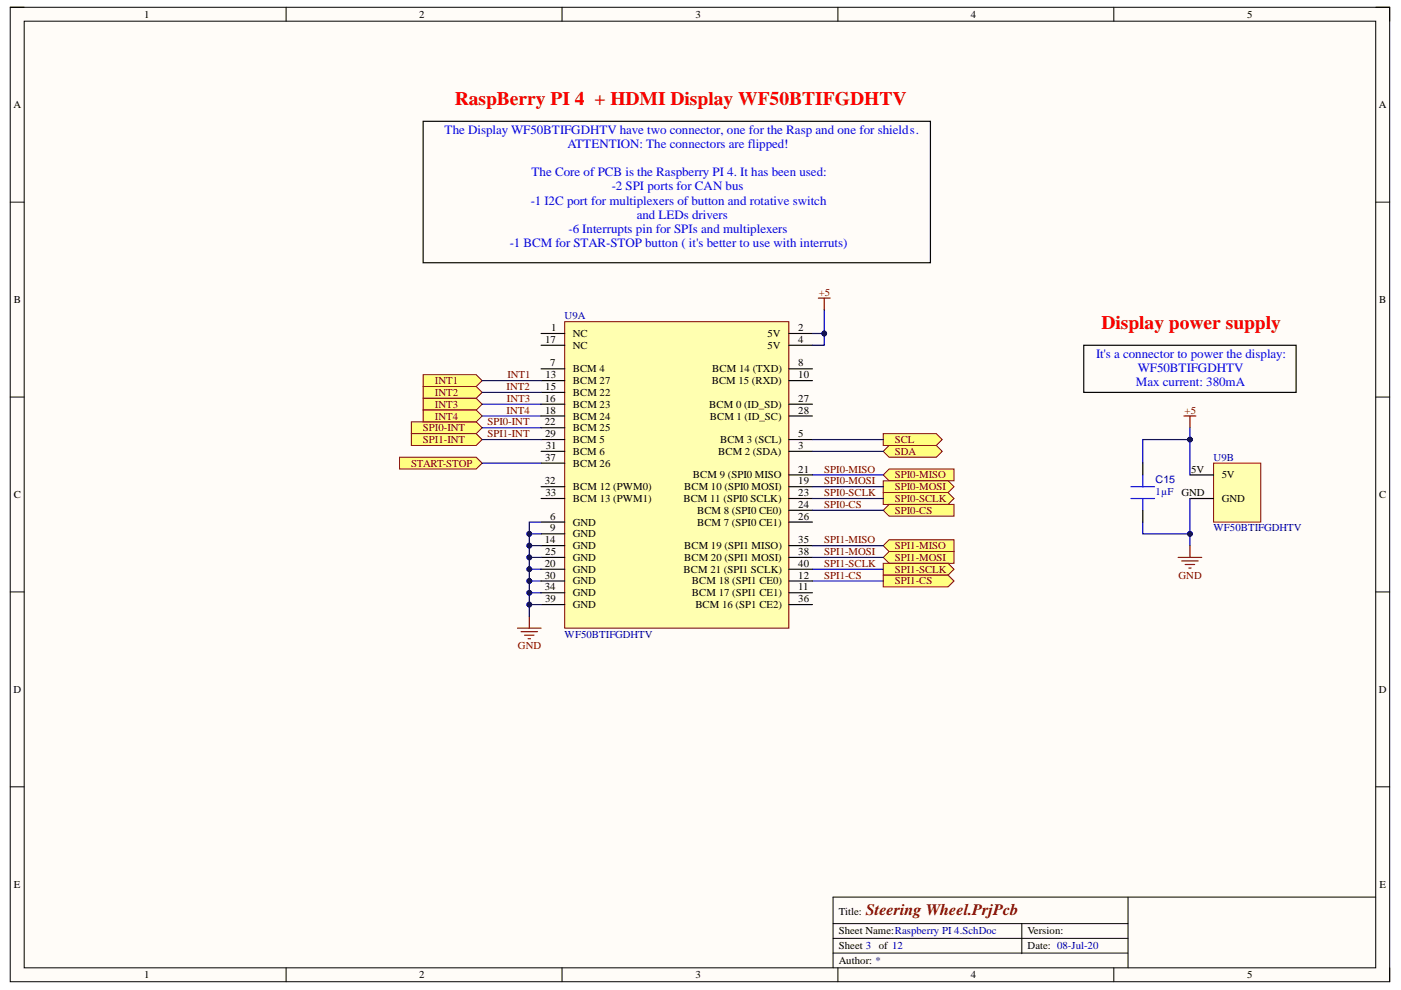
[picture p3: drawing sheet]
<svg xmlns="http://www.w3.org/2000/svg" width="297mm" height="210mm" viewBox="0 0 297 210" stroke-linecap="round" stroke-linejoin="round" font-family="sans-serif">
<defs><g id="words">
<g font-size="4.1" fill="#f00">
<text x="96.4" y="22.3">RaspBerry PI 4 + HDMI Display WF50BTIFGDHTV</text>
<text x="233.5" y="69.8">Display power supply</text>
</g>
<text font-size="3.4" fill="#800000" x="183.6" y="194">Steering Wheel.PrjPcb</text>
<g font-size="2.7" fill="#00f">
<text x="94.3" y="28.4">The Display WF50BTIFGDHTV have two connector, one for the Rasp and one for shields.</text>
<text x="120.3" y="31.4">ATTENTION: The connectors are flipped!</text>
<text x="112.7" y="37.4">The Core of PCB is the Raspberry PI 4. It has been used:</text>
<text x="129.7" y="40.4">-2 SPI ports for CAN bus</text>
<text x="112.5" y="43.4">-1 I2C port for multiplexers of button and rotative switch</text>
<text x="135" y="46.4">and LEDs drivers</text>
<text x="108.1" y="52.4">-1 BCM for STAR-STOP button ( it's better to use with interruts)</text>
<text x="120.6" y="49.4">-6 Interrupts pin for SPIs and multiplexers</text>
<text x="232.4" y="75.9">It's a connector to power the display:</text>
<text x="240.8" y="81.9">Max current: 380mA</text>
<text x="241.2" y="78.9">WF50BTIFGDHTV</text>
</g>
<g font-size="2.2">
<text x="30.5" y="3.8">1</text>
<text x="88.9" y="3.8">2</text>
<text x="147.4" y="3.8">3</text>
<text x="205.8" y="3.8">4</text>
<text x="264.4" y="3.8">5</text>
<text x="2.8" y="23">A</text>
<text x="292.4" y="23">A</text>
<text x="3" y="64.3">B</text>
<text x="292.4" y="64.3">B</text>
<text x="116.8" y="70.2">1</text>
<text x="121.5" y="71.5">NC</text>
<text x="162.7" y="71.5">5V</text>
<text x="169.3" y="70.2">2</text>
<text x="115.6" y="72.7">17</text>
<text x="116.7" y="77.7">7</text>
<text x="121.5" y="74">NC</text>
<text x="162.7" y="74">5V</text>
<text x="169.3" y="72.7">4</text>
<text x="169.3" y="77.7">8</text>
<text x="115.6" y="82.7">15</text>
<text x="115.7" y="80.2">13</text>
<text x="121.5" y="79">BCM 4</text>
<text x="121.5" y="81.4">BCM 27</text>
<text x="121.5" y="83.9">BCM 22</text>
<text x="150.9" y="81.4">BCM 15 (RXD)</text>
<text x="151" y="79">BCM 14 (TXD)</text>
<text x="169.3" y="80.2">10</text>
<text x="115.5" y="85.2">16</text>
<text x="115.6" y="87.7">18</text>
<text x="121.5" y="86.4">BCM 23</text>
<text x="121.5" y="89">BCM 24</text>
<text x="150.4" y="86.4">BCM 0 (ID_SD)</text>
<text x="150.5" y="89">BCM 1 (ID_SC)</text>
<text x="169.3" y="85.2">27</text>
<text x="169.3" y="87.7">28</text>
<text x="115.5" y="90.2">22</text>
<text x="115.6" y="92.7">29</text>
<text x="115.7" y="95.2">31</text>
<text x="121.5" y="91.5">BCM 25</text>
<text x="121.5" y="94">BCM 5</text>
<text x="152.7" y="94">BCM 3 (SCL)</text>
<text x="169.3" y="95.2">3</text>
<text x="169.3" y="92.7">5</text>
<text x="115.6" y="97.7">37</text>
<text x="121.5" y="96.5">BCM 6</text>
<text x="121.5" y="98.9">BCM 26</text>
<text x="146.9" y="101.4">BCM 9 (SPI0 MISO</text>
<text x="152.3" y="96.5">BCM 2 (SDA)</text>
<text x="169.3" y="100.2">21</text>
<text x="252.5" y="100.2">5V</text>
<text x="259" y="101.4">5V</text>
<text x="2.9" y="105.6">C</text>
<text x="115.5" y="102.7">32</text>
<text x="115.7" y="105.2">33</text>
<text x="121.5" y="103.9">BCM 12 (PWM0)</text>
<text x="121.5" y="106.4">BCM 13 (PWM1)</text>
<text x="144.9" y="106.4">BCM 11 (SPI0 SCLK)</text>
<text x="145.1" y="103.9">BCM 10 (SPI0 MOSI)</text>
<text x="169.3" y="102.7">19</text>
<text x="169.3" y="105.2">23</text>
<text x="169.3" y="107.7">24</text>
<text x="250.5" y="105.2">GND</text>
<text x="259" y="106.4">GND</text>
<text x="292.4" y="105.6">C</text>
<text x="116.7" y="110.2">6</text>
<text x="116.7" y="112.7">9</text>
<text x="121.5" y="111.5">GND</text>
<text x="121.5" y="113.9">GND</text>
<text x="147.8" y="109">BCM 8 (SPI0 CE0)</text>
<text x="147.8" y="111.5">BCM 7 (SPI0 CE1)</text>
<text x="169.3" y="110.2">26</text>
<text x="115.5" y="115.2">14</text>
<text x="115.6" y="117.7">25</text>
<text x="121.5" y="116.4">GND</text>
<text x="121.5" y="118.9">GND</text>
<text x="145.1" y="116.4">BCM 19 (SPI1 MISO)</text>
<text x="145.1" y="118.9">BCM 20 (SPI1 MOSI)</text>
<text x="169.3" y="115.2">35</text>
<text x="169.3" y="117.7">38</text>
<text x="115.5" y="120.2">20</text>
<text x="115.5" y="122.7">30</text>
<text x="115.5" y="125.2">34</text>
<text x="121.5" y="121.4">GND</text>
<text x="121.5" y="123.9">GND</text>
<text x="144.9" y="121.4">BCM 21 (SPI1 SCLK)</text>
<text x="146.7" y="123.9">BCM 18 (SPI1 CE0)</text>
<text x="169.3" y="125.2">11</text>
<text x="169.3" y="122.7">12</text>
<text x="169.3" y="120.2">40</text>
<text x="115.6" y="127.7">39</text>
<text x="121.5" y="126.4">GND</text>
<text x="121.5" y="129">GND</text>
<text x="146.7" y="126.4">BCM 17 (SPI1 CE1)</text>
<text x="147.4" y="129">BCM 16 (SP1 CE2)</text>
<text x="169.3" y="127.7">36</text>
<text x="2.9" y="146.9">D</text>
<text x="292.4" y="146.9">D</text>
<text x="3" y="188.3">E</text>
<text x="292.5" y="188.3">E</text>
<text x="177.8" y="194">Title:</text>
<text x="177.8" y="198.1">Sheet Name:Raspberry PI 4.SchDoc</text>
<text x="177.8" y="201.3">Sheet 3</text>
<text x="186.3" y="201.3">of 12</text>
<text x="217.9" y="201.3">Date: 08-Jul-20</text>
<text x="217.9" y="198.1">Version:</text>
<text x="30.5" y="207.4">1</text>
<text x="88.9" y="207.4">2</text>
<text x="147.4" y="207.4">3</text>
<text x="177.8" y="204.4">Author: *</text>
<text x="205.8" y="207.4">4</text>
<text x="264.4" y="207.4">5</text>
</g>
<g font-size="2.2" fill="#800000">
<text x="173.6" y="62.7">+5</text>
<text x="92.2" y="81.4">INT1</text>
<text x="92.2" y="83.9">INT2</text>
<text x="107.4" y="82.7">INT2</text>
<text x="107.6" y="80.2">INT1</text>
<text x="92.2" y="86.4">INT3</text>
<text x="92.2" y="89">INT4</text>
<text x="107.4" y="87.7">INT4</text>
<text x="107.5" y="85.2">INT3</text>
<text x="251.2" y="87.7">+5</text>
<text x="89.7" y="91.5">SPI0-INT</text>
<text x="89.7" y="94">SPI1-INT</text>
<text x="103.3" y="90.2">SPI0-INT</text>
<text x="103.3" y="92.7">SPI1-INT</text>
<text x="189.7" y="94">SCL</text>
<text x="87.2" y="98.9">START-STOP</text>
<text x="174.8" y="100.2">SPI0-MISO</text>
<text x="189.7" y="101.4">SPI0-MISO</text>
<text x="189.7" y="96.5">SDA</text>
<text x="174.8" y="102.7">SPI0-MOSI</text>
<text x="174.8" y="105.2">SPI0-SCLK</text>
<text x="174.8" y="107.7">SPI0-CS</text>
<text x="189.7" y="103.9">SPI0-MOSI</text>
<text x="189.7" y="106.4">SPI0-SCLK</text>
<text x="189.7" y="109">SPI0-CS</text>
<text x="174.8" y="115.2">SPI1-MISO</text>
<text x="174.8" y="117.7">SPI1-MOSI</text>
<text x="189.7" y="116.4">SPI1-MISO</text>
<text x="189.7" y="118.9">SPI1-MOSI</text>
<text x="174.8" y="120.2">SPI1-SCLK</text>
<text x="174.8" y="122.7">SPI1-CS</text>
<text x="189.7" y="121.4">SPI1-SCLK</text>
<text x="189.7" y="123.9">SPI1-CS</text>
<text x="249.9" y="122.7">GND</text>
<text x="109.8" y="137.7">GND</text>
</g>
<g font-size="2.2" fill="#000080">
<text x="119.7" y="67.7">U9A</text>
<text x="257.3" y="97.7">U9B</text>
<text x="245" y="104.9">1µF</text>
<text x="245" y="102.5">C15</text>
<text x="257.3" y="112.7">WF50BTIFGDHTV</text>
<text x="119.7" y="135.2">WF50BTIFGDHTV</text>
</g>
</g></defs>
<path d="M2.2 1.5h292.4v206.6h-292.4z" fill-rule="evenodd" fill="#fffcf8"/>
<path d="M2.2 1.5h292.4v206.6h-292.4z" fill="none" stroke="#000" stroke-width=".21"/>
<path d="M5.1 4.5h286.6v200.7h-286.6z" fill-rule="evenodd" fill="#fffcf8"/>
<g fill="none" stroke="#000" stroke-width=".21">
<path d="M2.2 1.5h2.9M5.1 4.5h286.6v200.7h-286.6zM60.7 1.5v3M119.2 1.5v3M177.7 1.5v3M236.1 1.5v3M291.7 1.5h2.9v3M2.2 42.9h2.9M291.7 42.9h2.9M2.2 84.2h2.9M291.7 84.2h2.9M2.2 125.5h2.9"/>
<path d="M291.7 125.5h2.9M2.2 166.8h2.9M291.7 166.8h2.9M176.6 195.8h62.6M176.6 199h62.6M216.6 195.8v6.4M239.2 190.2v15M291.7 190.2h-115.1v15M60.7 205.2v2.9M119.2 205.2v2.9M176.6 202.1h62.6M177.7 205.2v2.9"/>
<path d="M236.1 205.2v2.9M294.6 205.2v2.9"/>
</g>
<path d="M188.5 99.4h13.8v2.5h-13.8l-1.2-1.2z" fill-rule="evenodd" fill="#ffff80"/>
<path d="M188.5 99.4h13.8v2.5h-13.8l-1.2-1.2z" fill="none" stroke="#800000" stroke-width=".21"/>
<path d="M187.3 101.9h13.7l1.3 1.3-1.3 1.2h-13.7z" fill-rule="evenodd" fill="#ffff80"/>
<path d="M187.3 101.9h13.7l1.3 1.3-1.3 1.2h-13.7z" fill="none" stroke="#800000" stroke-width=".21"/>
<path d="M187.3 104.4h13.7l1.3 1.3-1.3 1.2h-13.7z" fill-rule="evenodd" fill="#ffff80"/>
<path d="M187.3 104.4h13.7l1.3 1.3-1.3 1.2h-13.7z" fill="none" stroke="#800000" stroke-width=".21"/>
<path d="M187.3 108.2l1.2-1.3h13.8v2.5h-13.8z" fill-rule="evenodd" fill="#ffff80"/>
<path d="M187.3 108.2l1.2-1.3h13.8v2.5h-13.8z" fill="none" stroke="#800000" stroke-width=".21"/>
<path d="M87.2 89.4h13.8l1.2 1.3-1.2 1.2h-13.8z" fill-rule="evenodd" fill="#ffff80"/>
<path d="M87.2 89.4h13.8l1.2 1.3-1.2 1.2h-13.8z" fill="none" stroke="#800000" stroke-width=".21"/>
<path d="M188.5 114.4h13.8v2.5h-13.8l-1.2-1.2z" fill-rule="evenodd" fill="#ffff80"/>
<path d="M188.5 114.4h13.8v2.5h-13.8l-1.2-1.2z" fill="none" stroke="#800000" stroke-width=".21"/>
<path d="M187.3 118.2l1.2-1.3h13.8v2.5h-13.8z" fill-rule="evenodd" fill="#ffff80"/>
<path d="M187.3 118.2l1.2-1.3h13.8v2.5h-13.8z" fill="none" stroke="#800000" stroke-width=".21"/>
<path d="M187.3 119.4h13.7l1.3 1.3-1.3 1.2h-13.7z" fill-rule="evenodd" fill="#ffff80"/>
<path d="M187.3 119.4h13.7l1.3 1.3-1.3 1.2h-13.7z" fill="none" stroke="#800000" stroke-width=".21"/>
<path d="M187.3 121.9h13.7l1.3 1.3-1.3 1.2h-13.7z" fill-rule="evenodd" fill="#ffff80"/>
<path d="M187.3 121.9h13.7l1.3 1.3-1.3 1.2h-13.7z" fill="none" stroke="#800000" stroke-width=".21"/>
<path d="M87.2 91.9h13.8l1.2 1.3-1.2 1.2h-13.8z" fill-rule="evenodd" fill="#ffff80"/>
<path d="M87.2 91.9h13.8l1.2 1.3-1.2 1.2h-13.8z" fill="none" stroke="#800000" stroke-width=".21"/>
<path d="M188.5 94.4h10l1.3 1.3-1.3 1.2h-10l-1.2-1.2z" fill-rule="evenodd" fill="#ffff80"/>
<path d="M188.5 94.4h10l1.3 1.3-1.3 1.2h-10l-1.2-1.2z" fill="none" stroke="#800000" stroke-width=".21"/>
<path d="M187.3 92h11.2l1.3 1.2-1.3 1.2h-11.2z" fill-rule="evenodd" fill="#ffff80"/>
<path d="M187.3 92h11.2l1.3 1.2-1.3 1.2h-11.2z" fill="none" stroke="#800000" stroke-width=".21"/>
<path d="M89.7 79.5h11.3l1.2 1.2-1.2 1.2h-11.3z" fill-rule="evenodd" fill="#ffff80"/>
<path d="M89.7 79.5h11.3l1.2 1.2-1.2 1.2h-11.3z" fill="none" stroke="#800000" stroke-width=".21"/>
<path d="M89.7 81.9h11.3l1.2 1.3-1.2 1.2h-11.3z" fill-rule="evenodd" fill="#ffff80"/>
<path d="M89.7 81.9h11.3l1.2 1.3-1.2 1.2h-11.3z" fill="none" stroke="#800000" stroke-width=".21"/>
<path d="M89.7 84.4h11.3l1.2 1.3-1.2 1.2h-11.3z" fill-rule="evenodd" fill="#ffff80"/>
<path d="M89.7 84.4h11.3l1.2 1.3-1.2 1.2h-11.3z" fill="none" stroke="#800000" stroke-width=".21"/>
<path d="M89.7 86.9h11.3l1.2 1.3-1.2 1.2h-11.3z" fill-rule="evenodd" fill="#ffff80"/>
<path d="M89.7 86.9h11.3l1.2 1.3-1.2 1.2h-11.3z" fill="none" stroke="#800000" stroke-width=".21"/>
<path d="M84.7 96.9h16.3l1.2 1.3-1.2 1.2h-16.3z" fill-rule="evenodd" fill="#ffff80"/>
<path d="M84.7 96.9h16.3l1.2 1.3-1.2 1.2h-16.3z" fill="none" stroke="#800000" stroke-width=".21"/>
<path d="M173.5 63.2h2.5M174.8 63.2v2.5M109.7 133.2h5M110.5 133.9h3.5M111.2 134.7h2M112 135.4h.5M112.2 130.7v2.5" fill="none" stroke="#800000" stroke-width=".25"/>
<path d="M119.7 68.2h47.6v65h-47.6z" fill-rule="evenodd" fill="#ffffb0"/>
<path d="M119.7 68.2h47.6v65h-47.6z" fill="none" stroke="#800000" stroke-width=".21"/>
<g fill="none" stroke="#000" stroke-width=".25">
<path d="M89.7 25.7h107.6v30h-107.6zM114.7 70.7h5M114.7 73.2h5M114.7 78.2h5M167.3 70.7h5M167.3 73.2h5M167.3 78.2h5M229.8 73.2h45v10h-45zM114.7 95.7h5M114.7 93.2h5M114.7 80.7h5M114.7 83.2h5"/>
<path d="M114.7 85.7h5M114.7 88.2h5M114.7 90.7h5M114.7 98.2h5M167.3 95.7h5M167.3 93.2h5M167.3 80.7h5M167.3 85.7h5M167.3 88.2h5M242.3 98.2v2.5M114.7 110.7h5M114.7 113.2h5"/>
<path d="M114.7 115.7h5M114.7 103.2h5M114.7 105.7h5M114.7 118.2h5M167.3 110.7h5M167.3 115.7h5M167.3 103.2h5M167.3 100.7h5M167.3 105.7h5M167.3 108.2h5M167.3 118.2h5M242.3 108.2v2.5"/>
<path d="M114.7 125.7h5M114.7 123.2h5M114.7 120.7h5M114.7 128.2h5M167.3 125.7h5M167.3 123.2h5M167.3 120.7h5M167.3 128.2h5"/>
</g>
<path d="M251 88.2h2.5M252.3 88.2v2.5M249.8 118.2h5M250.5 118.9h3.5M251.3 119.7h2M252.3 115.7v2.5M252 120.4h.5" fill="none" stroke="#800000" stroke-width=".25"/>
<path d="M239.8 103.2h5M239.8 105.7h5M242.3 100.7v2.5M242.3 105.7v2.5" fill="none" stroke="#00f" stroke-width=".25"/>
<path d="M257.3 98.2h10v12.5h-10z" fill-rule="evenodd" fill="#ffffb0"/>
<path d="M257.3 98.2h10v12.5h-10z" fill="none" stroke="#800000" stroke-width=".21"/>
<path d="M252.3 100.7h5M252.3 105.7h5" fill="none" stroke="#000" stroke-width=".25"/>
<path d="M252.3 90.7v10" fill="none" stroke="#000080" stroke-width=".25"/>
<circle cx="252.3" cy="93.2" r=".5" fill="#000080"/>
<circle cx="252.3" cy="93.2" r=".5" fill="none" stroke="#000080" stroke-width=".21"/>
<path d="M102.2 98.2h12.5M102.2 93.2h12.5M102.2 90.7h12.5M102.2 88.2h12.5M102.2 85.7h12.5M102.2 83.2h12.5M102.2 80.7h12.5M112.2 128.2h2.5" fill="none" stroke="#000080" stroke-width=".25"/>
<circle cx="112.2" cy="128.2" r=".5" fill="#000080"/>
<circle cx="112.2" cy="128.2" r=".5" fill="none" stroke="#000080" stroke-width=".21"/>
<path d="M112.2 125.7h2.5" fill="none" stroke="#000080" stroke-width=".25"/>
<circle cx="112.2" cy="125.7" r=".5" fill="#000080"/>
<circle cx="112.2" cy="125.7" r=".5" fill="none" stroke="#000080" stroke-width=".21"/>
<path d="M112.2 123.2h2.5" fill="none" stroke="#000080" stroke-width=".25"/>
<circle cx="112.2" cy="123.2" r=".5" fill="#000080"/>
<circle cx="112.2" cy="123.2" r=".5" fill="none" stroke="#000080" stroke-width=".21"/>
<path d="M112.2 120.7h2.5" fill="none" stroke="#000080" stroke-width=".25"/>
<circle cx="112.2" cy="120.7" r=".5" fill="#000080"/>
<circle cx="112.2" cy="120.7" r=".5" fill="none" stroke="#000080" stroke-width=".21"/>
<path d="M112.2 118.2h2.5" fill="none" stroke="#000080" stroke-width=".25"/>
<circle cx="112.2" cy="118.2" r=".5" fill="#000080"/>
<circle cx="112.2" cy="118.2" r=".5" fill="none" stroke="#000080" stroke-width=".21"/>
<path d="M112.2 115.7h2.5" fill="none" stroke="#000080" stroke-width=".25"/>
<circle cx="112.2" cy="115.7" r=".5" fill="#000080"/>
<circle cx="112.2" cy="115.7" r=".5" fill="none" stroke="#000080" stroke-width=".21"/>
<path d="M112.2 113.2h2.5" fill="none" stroke="#000080" stroke-width=".25"/>
<circle cx="112.2" cy="113.2" r=".5" fill="#000080"/>
<circle cx="112.2" cy="113.2" r=".5" fill="none" stroke="#000080" stroke-width=".21"/>
<path d="M114.7 110.7h-2.5v20" fill="none" stroke="#000080" stroke-width=".25"/>
<circle cx="112.2" cy="113.2" r=".5" fill="#000080"/>
<circle cx="112.2" cy="113.2" r=".5" fill="none" stroke="#000080" stroke-width=".21"/>
<circle cx="112.2" cy="115.7" r=".5" fill="#000080"/>
<circle cx="112.2" cy="115.7" r=".5" fill="none" stroke="#000080" stroke-width=".21"/>
<circle cx="112.2" cy="118.2" r=".5" fill="#000080"/>
<circle cx="112.2" cy="118.2" r=".5" fill="none" stroke="#000080" stroke-width=".21"/>
<circle cx="112.2" cy="120.7" r=".5" fill="#000080"/>
<circle cx="112.2" cy="120.7" r=".5" fill="none" stroke="#000080" stroke-width=".21"/>
<circle cx="112.2" cy="123.2" r=".5" fill="#000080"/>
<circle cx="112.2" cy="123.2" r=".5" fill="none" stroke="#000080" stroke-width=".21"/>
<circle cx="112.2" cy="125.7" r=".5" fill="#000080"/>
<circle cx="112.2" cy="125.7" r=".5" fill="none" stroke="#000080" stroke-width=".21"/>
<circle cx="112.2" cy="128.2" r=".5" fill="#000080"/>
<circle cx="112.2" cy="128.2" r=".5" fill="none" stroke="#000080" stroke-width=".21"/>
<path d="M172.3 70.7h2.5v2.5h-2.5M172.3 95.7h15M172.3 93.2h15M172.3 118.2h15M172.3 115.7h15M172.3 108.2h15M172.3 105.7h15M172.3 103.2h15M172.3 100.7h15M172.3 123.2h15M172.3 120.7h15" fill="none" stroke="#000080" stroke-width=".25"/>
<circle cx="174.8" cy="70.7" r=".5" fill="#000080"/>
<circle cx="174.8" cy="70.7" r=".5" fill="none" stroke="#000080" stroke-width=".21"/>
<path d="M242.3 110.7v2.5h10" fill="none" stroke="#000080" stroke-width=".25"/>
<circle cx="252.3" cy="113.2" r=".5" fill="#000080"/>
<circle cx="252.3" cy="113.2" r=".5" fill="none" stroke="#000080" stroke-width=".21"/>
<path d="M252.3 93.2h-10v5" fill="none" stroke="#000080" stroke-width=".25"/>
<circle cx="252.3" cy="93.2" r=".5" fill="#000080"/>
<circle cx="252.3" cy="93.2" r=".5" fill="none" stroke="#000080" stroke-width=".21"/>
<path d="M174.8 65.7v5" fill="none" stroke="#000080" stroke-width=".25"/>
<circle cx="174.8" cy="70.7" r=".5" fill="#000080"/>
<circle cx="174.8" cy="70.7" r=".5" fill="none" stroke="#000080" stroke-width=".21"/>
<path d="M252.3 105.7v10" fill="none" stroke="#000080" stroke-width=".25"/>
<circle cx="252.3" cy="113.2" r=".5" fill="#000080"/>
<circle cx="252.3" cy="113.2" r=".5" fill="none" stroke="#000080" stroke-width=".21"/>
<use href="#words"/>
</svg>
